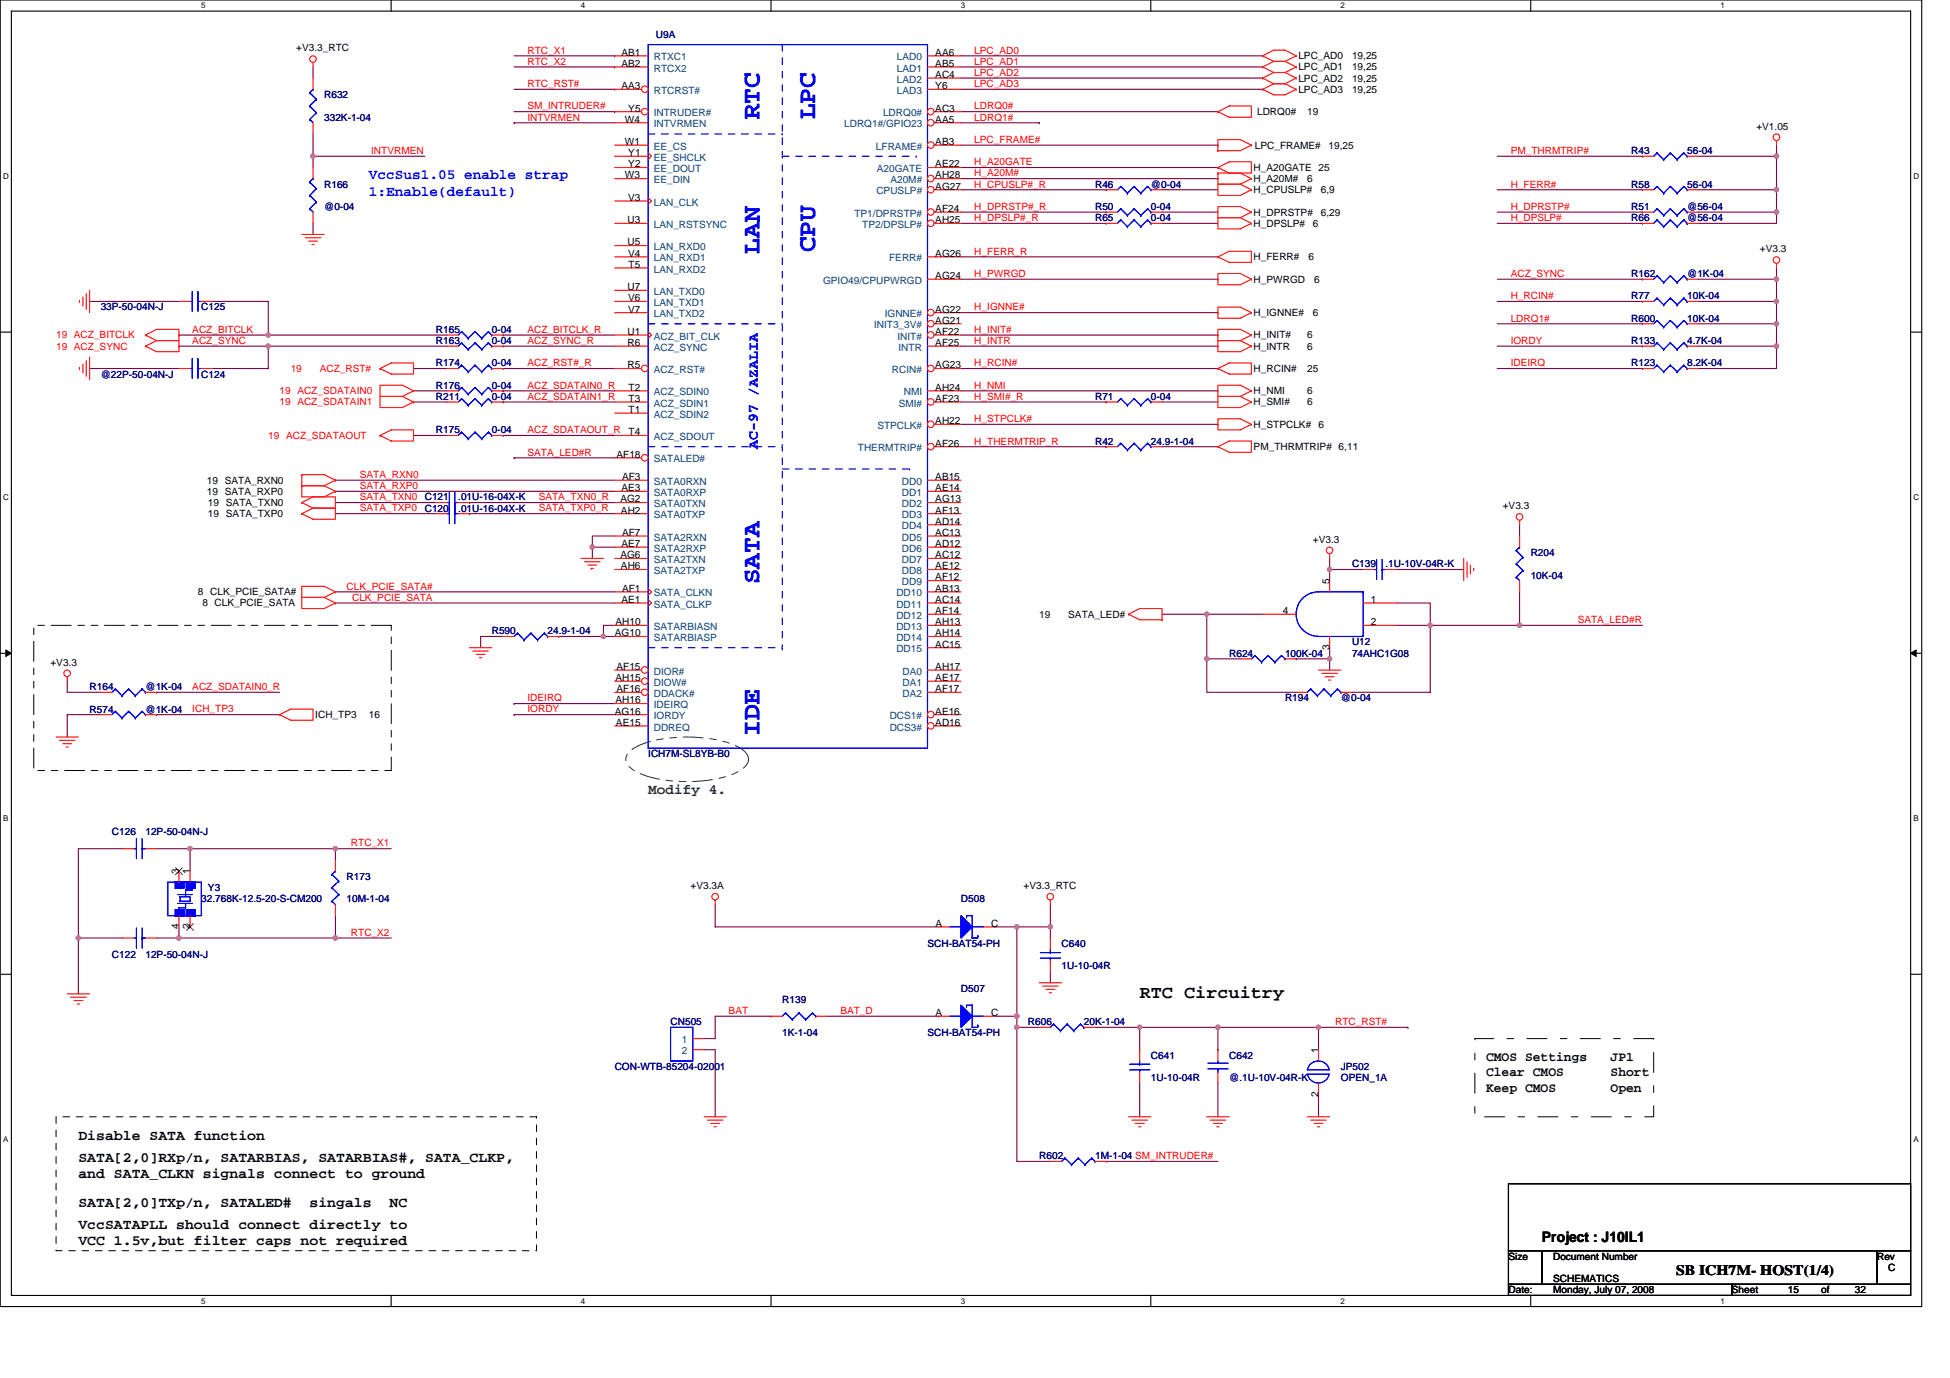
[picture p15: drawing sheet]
<svg xmlns="http://www.w3.org/2000/svg" width="297mm" height="210mm" viewBox="0 0 297 210" stroke-linecap="round" stroke-linejoin="round" font-family="sans-serif">
<defs><g id="words">
<g font-size="3.9" fill="#00f">
<text x="115.7" y="18.2" transform="rotate(-90 115.7 18.2)">RTC</text>
<text x="124.2" y="18.2" transform="rotate(-90 124.2 18.2)">LPC</text>
<text x="115.7" y="38.6" transform="rotate(-90 115.7 38.6)">LAN</text>
<text x="124.2" y="38.5" transform="rotate(-90 124.2 38.5)">CPU</text>
<text x="115.7" y="89" transform="rotate(-90 115.7 89)">SATA</text>
<text x="115.7" y="112.1" transform="rotate(-90 115.7 112.1)">IDE</text>
</g>
<text font-size="2.7" x="173.6" y="152">RTC Circuitry</text>
<g font-size="2.2" fill="#00f">
<text x="56.2" y="27.3">VccSus1.05 enable strap</text>
<text x="56.2" y="29.8">1:Enable(default)</text>
<text x="115.4" y="68.4" transform="rotate(-90 115.4 68.4)">AC-97 /AZALIA</text>
</g>
<text font-size="2.2" fill="#008000" x="98.7" y="120.9">Modify 4.</text>
<g font-size="2.2">
<text x="11.9" y="173.7">Disable SATA function</text>
<text x="11.9" y="177.1">SATA[2,0]RXp/n, SATARBIAS, SATARBIAS#, SATA_CLKP,</text>
<text x="11.9" y="179.6">and SATA_CLKN signals connect to ground</text>
<text x="11.9" y="183.9">SATA[2,0]TXp/n, SATALED#</text>
<text x="47.1" y="183.9">singals</text>
<text x="59.3" y="183.9">NC</text>
<text x="11.9" y="187.3">VccSATAPLL should connect directly to</text>
<text x="11.9" y="189.8">VCC 1.5v,but filter caps not required</text>
<text x="234.9" y="189.2">Project : J10IL1</text>
<text x="255.3" y="194.3">SB ICH7M- HOST(1/4)</text>
</g>
<g font-size="2">
<text x="226.4" y="161.7">CMOS Settings</text>
<text x="245.3" y="161.7">JP1</text>
<text x="226.4" y="164">Clear CMOS</text>
<text x="226.4" y="166.3">Keep CMOS</text>
<text x="245.3" y="164">Short</text>
<text x="245.3" y="166.3">Open</text>
</g>
<g font-size="1.5" fill="#000080">
<text x="99.9" y="5.8">U9A</text>
<text x="49.4" y="15">R632</text>
<text x="49.4" y="18.4">332K-1-04</text>
<text x="248.5" y="23.5">R43</text>
<text x="257" y="23.5">56-04</text>
<text x="49.4" y="28.6">R166</text>
<text x="166.8" y="28.6">R46</text>
<text x="175.3" y="28.6">@0-04</text>
<text x="248.5" y="28.6">R58</text>
<text x="257" y="28.6">56-04</text>
<text x="49.4" y="32">@0-04</text>
<text x="166.8" y="33.7">R65</text>
<text x="166.8" y="32">R50</text>
<text x="175.3" y="33.7">0-04</text>
<text x="175.3" y="32">0-04</text>
<text x="248.5" y="33.7">R66</text>
<text x="248.5" y="32">R51</text>
<text x="257" y="33.7">@56-04</text>
<text x="257" y="32">@56-04</text>
<text x="15.3" y="47.3">33P-50-04N-J</text>
<text x="30.7" y="47.3">C125</text>
<text x="248.5" y="42.2">R162</text>
<text x="248.5" y="45.6">R77</text>
<text x="257" y="42.2">@1K-04</text>
<text x="257" y="45.6">10K-04</text>
<text x="66.4" y="52.4">R163</text>
<text x="66.4" y="50.7">R165</text>
<text x="74.9" y="52.4">0-04</text>
<text x="74.9" y="50.7">0-04</text>
<text x="248.5" y="49">R600</text>
<text x="248.5" y="52.4">R133</text>
<text x="257" y="49">10K-04</text>
<text x="257" y="52.4">4.7K-04</text>
<text x="15.3" y="57.5">@22P-50-04N-J</text>
<text x="30.7" y="57.5">C124</text>
<text x="66.4" y="59.2">R176</text>
<text x="66.4" y="55.8">R174</text>
<text x="74.9" y="59.2">0-04</text>
<text x="74.9" y="55.8">0-04</text>
<text x="248.5" y="55.8">R123</text>
<text x="257" y="55.8">8.2K-04</text>
<text x="66.4" y="60.9">R211</text>
<text x="74.9" y="60.9">0-04</text>
<text x="166.8" y="60.9">R71</text>
<text x="175.3" y="60.9">0-04</text>
<text x="66.4" y="66">R175</text>
<text x="74.9" y="66">0-04</text>
<text x="166.8" y="67.7">R42</text>
<text x="175.3" y="67.7">24.9-1-04</text>
<text x="64.7" y="76.2">C121</text>
<text x="64.7" y="78">C120</text>
<text x="69.8" y="76.2">.01U-16-04X-K</text>
<text x="69.8" y="78">.01U-16-04X-K</text>
<text x="205.9" y="86.5">C139</text>
<text x="211" y="86.5">.1U-10V-04R-K</text>
<text x="233.2" y="84.8">R204</text>
<text x="233.2" y="88.2">10K-04</text>
<text x="74.9" y="96.7">R590</text>
<text x="83.4" y="96.7">24.9-1-04</text>
<text x="187.2" y="100.1">R624</text>
<text x="195.7" y="100.1">100K-04</text>
<text x="205.9" y="98.4">U12</text>
<text x="205.9" y="100.1">74AHC1G08</text>
<text x="13.6" y="105.2">R164</text>
<text x="22.2" y="105.2">@1K-04</text>
<text x="195.7" y="106.9">R194</text>
<text x="204.3" y="106.9">@0-04</text>
<text x="13.6" y="108.6">R574</text>
<text x="22.2" y="108.6">@1K-04</text>
<text x="98.7" y="115.4">ICH7M-SL8YB-B0</text>
<text x="17.1" y="127.3">C126</text>
<text x="22.2" y="127.3">12P-50-04N-J</text>
<text x="30.7" y="137.5">32.768K-12.5-20-S-CM200</text>
<text x="31.7" y="135.8">Y3</text>
<text x="52.8" y="134.1">R173</text>
<text x="52.8" y="137.5">10M-1-04</text>
<text x="146.4" y="137.5">D508</text>
<text x="17.1" y="146">C122</text>
<text x="22.2" y="146">12P-50-04N-J</text>
<text x="141.3" y="144.3">SCH-BAT54-PH</text>
<text x="161.7" y="144.3">C640</text>
<text x="161.7" y="147.7">1U-10-04R</text>
<text x="119.2" y="152.8">R139</text>
<text x="146.4" y="151.1">D507</text>
<text x="102.1" y="156.2">CN505</text>
<text x="119.2" y="157.9">1K-1-04</text>
<text x="141.3" y="157.9">SCH-BAT54-PH</text>
<text x="156.6" y="156.2">R606</text>
<text x="165.1" y="156.2">20K-1-04</text>
<text x="175.3" y="161.3">C641</text>
<text x="187.2" y="161.3">C642</text>
<text x="93.6" y="163">CON-WTB-85204-02001</text>
<text x="175.3" y="164.7">1U-10-04R</text>
<text x="187.2" y="164.7">@.1U-10V-04R-K</text>
<text x="204.3" y="163">JP502</text>
<text x="204.3" y="164.7">OPEN_1A</text>
<text x="158.3" y="176.7">R602</text>
<text x="166.8" y="176.7">1M-1-04 SM_INTRUDER#</text>
</g>
<g font-size="1.5">
<text x="45.1" y="7.8">+V3.3_RTC</text>
<text x="94.7" y="8.5">AB1</text>
<text x="94.7" y="10.2">AB2</text>
<text x="142.5" y="8.5">AA6</text>
<text x="142.5" y="10.2">AB5</text>
<text x="142.5" y="11.9">AC4</text>
<text x="197.8" y="10.7">LPC_AD1</text>
<text x="197.8" y="9">LPC_AD0</text>
<text x="205.9" y="10.7">19,25</text>
<text x="205.9" y="9">19,25</text>
<text x="94.7" y="13.6">AA3</text>
<text x="95.7" y="17">Y5</text>
<text x="142.5" y="13.6">Y6</text>
<text x="142.5" y="17">AC3</text>
<text x="191.5" y="17.5">LDRQ0#</text>
<text x="197.8" y="14.1">LPC_AD3</text>
<text x="197.8" y="12.4">LPC_AD2</text>
<text x="199.1" y="17.5">19</text>
<text x="205.9" y="14.1">19,25</text>
<text x="205.9" y="12.4">19,25</text>
<text x="95.2" y="18.7">W4</text>
<text x="95.2" y="22.1">W1</text>
<text x="95.7" y="23.8">Y1</text>
<text x="142.5" y="22.1">AB3</text>
<text x="142.5" y="18.7">AA5</text>
<text x="191.2" y="22.6">LPC_FRAME#</text>
<text x="202.4" y="22.6">19,25</text>
<text x="267.5" y="19.7">+V1.05</text>
<text x="95.2" y="27.2">W3</text>
<text x="95.7" y="25.5">Y2</text>
<text x="142.5" y="25.5">AE22</text>
<text x="142.5" y="28.9">AG27</text>
<text x="142.5" y="27.2">AH28</text>
<text x="191" y="27.7">H_A20M#</text>
<text x="191" y="29.4">H_CPUSLP#</text>
<text x="191" y="26">H_A20GATE 25</text>
<text x="199.1" y="27.7">6</text>
<text x="201.2" y="29.4">6,9</text>
<text x="95.6" y="34">U3</text>
<text x="95.7" y="30.6">V3</text>
<text x="142.5" y="34">AH25</text>
<text x="142.5" y="32.3">AF24</text>
<text x="191" y="34.5">H_DPSLP#</text>
<text x="191" y="32.9">H_DPRSTP#</text>
<text x="200" y="34.5">6</text>
<text x="201.2" y="32.9">6,29</text>
<text x="95.6" y="37.4">U5</text>
<text x="95.7" y="39.1">V4</text>
<text x="95.8" y="40.8">T5</text>
<text x="142.5" y="39.1">AG26</text>
<text x="191" y="39.7">H_FERR#</text>
<text x="199.3" y="39.7">6</text>
<text x="268.1" y="38.5">+V3.3</text>
<text x="95.6" y="44.2">U7</text>
<text x="95.7" y="45.9">V6</text>
<text x="95.7" y="47.6">V7</text>
<text x="142.5" y="47.6">AG22</text>
<text x="142.5" y="42.5">AG24</text>
<text x="191" y="43.1">H_PWRGD</text>
<text x="200.2" y="43.1">6</text>
<text x="95.6" y="51">U1</text>
<text x="95.6" y="52.7">R6</text>
<text x="142.5" y="49.3">AG21</text>
<text x="142.5" y="51">AF22</text>
<text x="142.5" y="52.7">AF25</text>
<text x="191" y="53.3">H_INTR</text>
<text x="191" y="51.6">H_INIT#</text>
<text x="191" y="48.2">H_IGNNE#</text>
<text x="199.1" y="53.3">6</text>
<text x="199.1" y="51.6">6</text>
<text x="200" y="48.2">6</text>
<text x="95.6" y="56.1">R5</text>
<text x="95.8" y="59.5">T2</text>
<text x="142.5" y="56.1">AG23</text>
<text x="142.5" y="59.5">AH24</text>
<text x="191" y="56.7">H_RCIN#</text>
<text x="199.1" y="56.7">25</text>
<text x="95.8" y="61.2">T3</text>
<text x="95.8" y="62.9">T1</text>
<text x="142.5" y="61.2">AF23</text>
<text x="142.5" y="64.6">AH22</text>
<text x="191" y="60.1">H_NMI</text>
<text x="191" y="65.2">H_STPCLK#</text>
<text x="191" y="61.8">H_SMI#</text>
<text x="199.1" y="60.1">6</text>
<text x="199.1" y="61.8">6</text>
<text x="200.8" y="65.2">6</text>
<text x="93.9" y="69.7">AF18</text>
<text x="95.8" y="66.3">T4</text>
<text x="142.5" y="68.1">AF26</text>
<text x="191" y="68.6">PM_THRMTRIP# 6,11</text>
<text x="31.5" y="73.7">19 SATA_RXN0</text>
<text x="31.5" y="75.4">19 SATA_RXP0</text>
<text x="31.7" y="77.1">19 SATA_TXN0</text>
<text x="94.5" y="76.6">AG2</text>
<text x="94.7" y="74.8">AE3</text>
<text x="94.8" y="73.2">AF3</text>
<text x="142.5" y="73.2">AB15</text>
<text x="142.5" y="74.8">AE14</text>
<text x="142.5" y="76.6">AG13</text>
<text x="228.9" y="77.6">+V3.3</text>
<text x="31.7" y="78.8">19 SATA_TXP0</text>
<text x="94.6" y="78.3">AH2</text>
<text x="94.7" y="83.4">AE7</text>
<text x="94.8" y="81.7">AF7</text>
<text x="142.5" y="78.3">AF13</text>
<text x="142.5" y="79.9">AD14</text>
<text x="142.5" y="81.7">AC13</text>
<text x="142.5" y="83.4">AD12</text>
<text x="200" y="82.7">+V3.3</text>
<text x="94.5" y="85.1">AG6</text>
<text x="94.6" y="86.8">AH6</text>
<text x="142.5" y="85.1">AC12</text>
<text x="142.5" y="86.8">AE12</text>
<text x="142.5" y="88.5">AF12</text>
<text x="202.5" y="89" transform="rotate(-90 202.5 89)">5</text>
<text x="30.2" y="90.7">8 CLK_PCIE_SATA#</text>
<text x="30.8" y="92.4">8 CLK_PCIE_SATA</text>
<text x="93.7" y="95.3">AH10</text>
<text x="94.7" y="91.9">AE1</text>
<text x="94.8" y="90.2">AF1</text>
<text x="142.5" y="90.2">AB13</text>
<text x="142.5" y="91.9">AC14</text>
<text x="142.5" y="93.6">AF14</text>
<text x="142.5" y="95.3">AH13</text>
<text x="158.3" y="94.1">19</text>
<text x="162.7" y="94.1">SATA_LED#</text>
<text x="195.4" y="93.6">4</text>
<text x="208.8" y="95.3">2</text>
<text x="208.8" y="91.9">1</text>
<text x="7.7" y="101.4">+V3.3</text>
<text x="93.7" y="97">AG10</text>
<text x="142.5" y="97">AH14</text>
<text x="142.5" y="98.7">AC15</text>
<text x="202.5" y="99" transform="rotate(-90 202.5 99)">3</text>
<text x="93.7" y="103.8">AH15</text>
<text x="93.7" y="107.2">AH16</text>
<text x="93.9" y="102.1">AF15</text>
<text x="93.9" y="105.5">AF16</text>
<text x="142.5" y="102.1">AH17</text>
<text x="142.5" y="103.8">AE17</text>
<text x="142.5" y="105.5">AF17</text>
<text x="48" y="109.4">ICH_TP3</text>
<text x="56.2" y="109.4">16</text>
<text x="93.7" y="108.9">AG16</text>
<text x="93.8" y="110.6">AE15</text>
<text x="142.5" y="108.9">AE16</text>
<text x="142.5" y="110.6">AD16</text>
<text x="27.2" y="133.2" transform="rotate(-90 27.2 133.2)">3</text>
<text x="28.9" y="133.2" transform="rotate(-90 28.9 133.2)">1</text>
<text x="105.2" y="135.5">+V3.3A</text>
<text x="155.9" y="135.5">+V3.3_RTC</text>
<text x="27.2" y="141.6" transform="rotate(-90 27.2 141.6)">4</text>
<text x="28.9" y="141.6" transform="rotate(-90 28.9 141.6)">2</text>
<text x="142.5" y="141.2">A</text>
<text x="151" y="141.2">C</text>
<text x="142.5" y="154.8">A</text>
<text x="151" y="154.8">C</text>
<text x="200.8" y="160.5" transform="rotate(-90 200.8 160.5)">1</text>
<text x="200.8" y="167.1" transform="rotate(-90 200.8 167.1)">2</text>
<text x="229.8" y="192">Size</text>
<text x="236.6" y="192">Document Number</text>
<text x="285.9" y="192">Rev</text>
<text x="229.8" y="197.1">Date:</text>
<text x="236.6" y="195.4">SCHEMATICS</text>
<text x="236.6" y="197.1">Monday, July 07, 2008</text>
<text x="263.8" y="197.1">Sheet</text>
<text x="272.3" y="197.1">15</text>
<text x="277.4" y="197.1">of</text>
<text x="282.5" y="197.1">32</text>
<text x="287.6" y="193.7">C</text>
</g>
<g font-size="1.5" fill="#f00">
<text x="80.3" y="9.9">RTC_X2</text>
<text x="80.3" y="8.2">RTC_X1</text>
<text x="148.4" y="9.9">LPC_AD1</text>
<text x="148.4" y="8.2">LPC_AD0</text>
<text x="148.4" y="11.6">LPC_AD2</text>
<text x="80.3" y="16.7">SM_INTRUDER#</text>
<text x="80.3" y="13.3">RTC_RST#</text>
<text x="148.4" y="16.7">LDRQ0#</text>
<text x="148.4" y="13.3">LPC_AD3</text>
<text x="56.5" y="23.5">INTVRMEN</text>
<text x="80.3" y="18.4">INTVRMEN</text>
<text x="148.4" y="21.8">LPC_FRAME#</text>
<text x="148.4" y="18.4">LDRQ1#</text>
<text x="230.1" y="23.5">PM_THRMTRIP#</text>
<text x="148.4" y="26.9">H_A20M#</text>
<text x="148.4" y="28.6">H_CPUSLP#_R</text>
<text x="148.4" y="25.2">H_A20GATE</text>
<text x="230.1" y="28.6">H_FERR#</text>
<text x="148.4" y="33.7">H_DPSLP#_R</text>
<text x="148.4" y="32">H_DPRSTP#_R</text>
<text x="230.1" y="33.7">H_DPSLP#</text>
<text x="230.1" y="32">H_DPRSTP#</text>
<text x="148.4" y="38.8">H_FERR_R</text>
<text x="148.4" y="42.2">H_PWRGD</text>
<text x="148.4" y="47.3">H_IGNNE#</text>
<text x="230.1" y="42.2">ACZ_SYNC</text>
<text x="230.1" y="45.6">H_RCIN#</text>
<text x="8.5" y="53.3">19 ACZ_SYNC</text>
<text x="8.5" y="51.6">19 ACZ_BITCLK</text>
<text x="29.3" y="52.4">ACZ_SYNC</text>
<text x="29.3" y="50.7">ACZ_BITCLK</text>
<text x="80.3" y="52.4">ACZ_SYNC_R</text>
<text x="80.3" y="50.7">ACZ_BITCLK_R</text>
<text x="148.4" y="50.7">H_INIT#</text>
<text x="148.4" y="52.4">H_INTR</text>
<text x="230.1" y="49">LDRQ1#</text>
<text x="230.1" y="52.4">IORDY</text>
<text x="44.3" y="56.7">19</text>
<text x="48.7" y="56.7">ACZ_RST#</text>
<text x="80.3" y="55.8">ACZ_RST#_R</text>
<text x="80.3" y="59.2">ACZ_SDATAIN0_R</text>
<text x="148.4" y="59.2">H_NMI</text>
<text x="148.4" y="55.8">H_RCIN#</text>
<text x="230.1" y="55.8">IDEIRQ</text>
<text x="42.6" y="60.1">19 ACZ_SDATAIN0</text>
<text x="42.6" y="61.8">19 ACZ_SDATAIN1</text>
<text x="80.3" y="60.9">ACZ_SDATAIN1_R</text>
<text x="148.4" y="64.3">H_STPCLK#</text>
<text x="148.4" y="60.9">H_SMI#_R</text>
<text x="40.9" y="66.9">19 ACZ_SDATAOUT</text>
<text x="80.3" y="66">ACZ_SDATAOUT_R</text>
<text x="80.3" y="69.4">SATA_LED#R</text>
<text x="148.4" y="67.7">H_THERMTRIP_R</text>
<text x="54.8" y="77.9">SATA_TXP0</text>
<text x="54.8" y="72.8">SATA_RXN0</text>
<text x="54.8" y="74.5">SATA_RXP0</text>
<text x="54.8" y="76.2">SATA_TXN0</text>
<text x="82.1" y="77.9">SATA_TXP0_R</text>
<text x="82.1" y="76.2">SATA_TXN0_R</text>
<text x="52.8" y="89.9">CLK_PCIE_SATA#</text>
<text x="53.6" y="91.5">CLK_PCIE_SATA</text>
<text x="240.3" y="95">SATA_LED#R</text>
<text x="29.3" y="105.2">ACZ_SDATAIN0_R</text>
<text x="80.3" y="106.9">IDEIRQ</text>
<text x="29.3" y="108.6">ICH_TP3</text>
<text x="80.3" y="108.6">IORDY</text>
<text x="53.5" y="129">RTC_X1</text>
<text x="53.5" y="142.6">RTC_X2</text>
<text x="111" y="154.5">BAT</text>
<text x="128" y="154.5">BAT_D</text>
<text x="203.4" y="156.2">RTC_RST#</text>
</g>
<g font-size="1.5" fill="#004080">
<text x="99.6" y="9.2">RTXC1</text>
<text x="99.6" y="10.9">RTCX2</text>
<text x="136.6" y="9.2">LAD0</text>
<text x="136.6" y="10.9">LAD1</text>
<text x="99.6" y="14.3">RTCRST#</text>
<text x="99.6" y="17.7">INTRUDER#</text>
<text x="134.5" y="17.7">LDRQ0#</text>
<text x="136.6" y="12.6">LAD2</text>
<text x="136.6" y="14.3">LAD3</text>
<text x="99.6" y="19.4">INTVRMEN</text>
<text x="99.6" y="22.8">EE_CS</text>
<text x="128.6" y="19.4">LDRQ1#/GPIO23</text>
<text x="133.4" y="22.8">LFRAME#</text>
<text x="99.6" y="24.5">EE_SHCLK</text>
<text x="99.6" y="26.2">EE_DOUT</text>
<text x="99.6" y="27.9">EE_DIN</text>
<text x="133.5" y="29.6">CPUSLP#</text>
<text x="133.6" y="26.2">A20GATE</text>
<text x="135.6" y="27.9">A20M#</text>
<text x="99.6" y="31.3">LAN_CLK</text>
<text x="99.6" y="34.7">LAN_RSTSYNC</text>
<text x="130.2" y="33">TP1/DPRSTP#</text>
<text x="131.4" y="34.7">TP2/DPSLP#</text>
<text x="99.6" y="38.1">LAN_RXD0</text>
<text x="99.6" y="39.8">LAN_RXD1</text>
<text x="99.6" y="41.5">LAN_RXD2</text>
<text x="135.4" y="39.8">FERR#</text>
<text x="99.6" y="44.9">LAN_TXD0</text>
<text x="99.6" y="46.6">LAN_TXD1</text>
<text x="125.4" y="43.2">GPIO49/CPUPWRGD</text>
<text x="99.6" y="48.3">LAN_TXD2</text>
<text x="99.6" y="51.8">ACZ_BIT_CLK</text>
<text x="99.6" y="53.4">ACZ_SYNC</text>
<text x="133.1" y="50">INIT3_3V#</text>
<text x="134.8" y="48.3">IGNNE#</text>
<text x="136.7" y="51.8">INIT#</text>
<text x="136.9" y="53.4">INTR</text>
<text x="99.6" y="56.9">ACZ_RST#</text>
<text x="135.9" y="56.9">RCIN#</text>
<text x="99.6" y="60.3">ACZ_SDIN0</text>
<text x="99.6" y="62">ACZ_SDIN1</text>
<text x="99.6" y="63.6">ACZ_SDIN2</text>
<text x="133.6" y="65.4">STPCLK#</text>
<text x="136.9" y="62">SMI#</text>
<text x="137.7" y="60.3">NMI</text>
<text x="99.6" y="67.1">ACZ_SDOUT</text>
<text x="99.6" y="70.5">SATALED#</text>
<text x="130.7" y="68.8">THERMTRIP#</text>
<text x="99.6" y="73.9">SATA0RXN</text>
<text x="99.6" y="75.6">SATA0RXP</text>
<text x="99.6" y="77.3">SATA0TXN</text>
<text x="137.4" y="73.9">DD0</text>
<text x="137.4" y="75.6">DD1</text>
<text x="137.4" y="77.3">DD2</text>
<text x="99.6" y="79">SATA0TXP</text>
<text x="99.6" y="82.4">SATA2RXN</text>
<text x="137.4" y="79">DD3</text>
<text x="137.4" y="80.7">DD4</text>
<text x="137.4" y="82.4">DD5</text>
<text x="99.6" y="84.1">SATA2RXP</text>
<text x="99.6" y="85.8">SATA2TXN</text>
<text x="99.6" y="87.5">SATA2TXP</text>
<text x="137.4" y="84.1">DD6</text>
<text x="137.4" y="85.8">DD7</text>
<text x="137.4" y="87.5">DD8</text>
<text x="137.4" y="89.2">DD9</text>
<text x="99.6" y="90.9">SATA_CLKN</text>
<text x="99.6" y="92.6">SATA_CLKP</text>
<text x="99.6" y="96">SATARBIASN</text>
<text x="136.5" y="90.9">DD10</text>
<text x="136.5" y="92.6">DD11</text>
<text x="136.5" y="94.3">DD12</text>
<text x="136.5" y="96">DD13</text>
<text x="99.6" y="97.7">SATARBIASP</text>
<text x="136.5" y="97.7">DD14</text>
<text x="136.5" y="99.4">DD15</text>
<text x="99.6" y="102.8">DIOR#</text>
<text x="99.6" y="104.5">DIOW#</text>
<text x="99.6" y="106.2">DDACK#</text>
<text x="99.6" y="107.9">IDEIRQ</text>
<text x="137.5" y="102.8">DA0</text>
<text x="137.5" y="104.5">DA1</text>
<text x="137.5" y="106.2">DA2</text>
<text x="99.6" y="109.6">IORDY</text>
<text x="99.6" y="111.3">DDREQ</text>
<text x="135.5" y="109.6">DCS1#</text>
<text x="135.5" y="111.3">DCS3#</text>
<text x="103.8" y="159">1</text>
<text x="103.8" y="160.7">2</text>
</g>
<g font-size="1.2">
<text x="30.6" y="1.2">5</text>
<text x="88.5" y="1.2">4</text>
<text x="146.4" y="1.2">3</text>
<text x="204.2" y="1.2">2</text>
<text x="262.1" y="1.2">1</text>
<text x=".5" y="27.2">D</text>
<text x="291.5" y="27.2">D</text>
<text x=".5" y="76.1">C</text>
<text x="291.5" y="76.1">C</text>
<text x=".5" y="125.1">B</text>
<text x="291.5" y="125.1">B</text>
<text x=".5" y="174">A</text>
<text x="291.5" y="174">A</text>
<text x="30.6" y="198.6">5</text>
<text x="88.5" y="198.6">4</text>
<text x="146.4" y="198.6">3</text>
<text x="204.2" y="198.6">2</text>
<text x="262.1" y="198.6">1</text>
</g>
</g></defs>
<path d="M0 0h292.7v199.1h-292.7zM1.7 1.7h289.3v195.7h-289.3z" fill="none" stroke="#000" stroke-width=".17"/>
<g fill="#fff">
<path d="M30.6 .2h.7v1.3h-.7z"/>
<path d="M30.6 197.6h.7v1.3h-.7z"/>
</g>
<path d="M59.6 0v1.7M59.6 197.4v1.7" fill="none" stroke="#000" stroke-width=".17"/>
<g fill="#fff">
<path d="M88.5 .2h.7v1.3h-.7z"/>
<path d="M88.5 197.6h.7v1.3h-.7z"/>
</g>
<path d="M117.5 0v1.7M117.5 197.4v1.7" fill="none" stroke="#000" stroke-width=".17"/>
<g fill="#fff">
<path d="M146.4 .2h.6v1.3h-.6z"/>
<path d="M146.4 197.6h.6v1.3h-.6z"/>
</g>
<path d="M175.3 0v1.7M175.3 197.4v1.7" fill="none" stroke="#000" stroke-width=".17"/>
<g fill="#fff">
<path d="M204.2 .2h.7v1.3h-.7z"/>
<path d="M204.2 197.6h.7v1.3h-.7z"/>
</g>
<path d="M233.2 0v1.7M233.2 197.4v1.7" fill="none" stroke="#000" stroke-width=".17"/>
<g fill="#fff">
<path d="M262.1 .2h.6v1.3h-.6z"/>
<path d="M262.1 197.6h.6v1.3h-.6z"/>
<path d="M.5 26.1h.8v1.4h-.8z"/>
<path d="M291.5 26.1h.8v1.4h-.8z"/>
<path d="M.5 75.1h.8v1.3h-.8z"/>
<path d="M291.5 75.1h.8v1.3h-.8z"/>
</g>
<path d="M0 50.6h1.7M291 50.6h1.7" fill="none" stroke="#000" stroke-width=".17"/>
<g fill="#fff">
<path d="M.5 124h.7v1.3h-.7z"/>
<path d="M291.5 124h.7v1.3h-.7z"/>
</g>
<path d="M0 99.5h1.7M291 99.5h1.7" fill="none" stroke="#000" stroke-width=".17"/>
<path d="M.9 99l.8 .5-.8 .5zM291 99.5l.9-.5v1z" fill="#000" stroke="#000" stroke-width=".15"/>
<g fill="#fff">
<path d="M.5 172.9h.7v1.3h-.7z"/>
<path d="M291.5 172.9h.7v1.3h-.7z"/>
</g>
<path d="M0 148.5h1.7M291 148.5h1.7M229.8 180.4h61.2v10.2h-61.2zM229.8 190.6h5.1v5.1h-5.1zM229.8 195.7h34v1.7h-34zM234.9 190.6h51v5.1h-51zM263.8 195.7h27.2v1.7h-27.2zM285.9 190.6h5.1v5.1h-5.1z" fill="none" stroke="#000" stroke-width=".17"/>
<g fill="none" stroke="#800040" stroke-width=".17">
<path d="M47.7 10.2v1.7M78.3 18.7h.1M78.3 10.2h15.3M78.3 17h15.3M78.3 8.5h15.3M78.3 13.6h15.3M78.3 18.7h15.3M93.6 10.2h.1M93.6 8.5h.1M93.6 17h.1M93.6 13.6h.1M146.4 10.2h45.9"/>
<path d="M146.4 17h39.1M146.4 8.5h45.9M146.4 13.6h45.9M146.4 18.7h11.9M146.4 11.9h45.9M158.3 18.7h.1M185.5 17h.1M192.3 10.2h.1M192.3 8.5h.1M192.3 13.6h.1M192.3 11.9h.1M47.7 23.8h.1"/>
<path d="M47.7 23.8v1.7M47.7 34v1.7M47.7 20.4v3.4M47.7 23.8h17M146.4 27.2h39.1M146.4 28.9h22.1M146.4 39.1h39.1M146.4 34h22.1M146.4 22.1h39.1M146.4 25.5h39.1M146.4 32.3h22.1M168.5 28.9h.1"/>
<path d="M168.5 34h.1M168.5 32.3h.1M177 34h8.5M177 28.9h8.5M177 32.3h8.5M185.5 27.2h.1M185.5 39.1h.1M185.5 22.1h.1M185.5 25.5h.1M228.1 28.9h22.1M228.1 34h22.1M228.1 32.3h22.1"/>
<path d="M228.1 23.8h22.1M250.2 23.8h.1M250.2 34h.1M250.2 28.9h.1M250.2 32.3h.1M258.7 23.8h11.9M258.7 32.3h11.9v1.7h-11.9M258.7 28.9h11.9M270.6 32.3h.1M270.6 28.9h.1M270.6 22.1v1.7M270.6 23.8v8.5"/>
<path d="M13.6 45.9h13.7M13.6 56.2h13.7M27.3 52.7h13.6v3.5h-8.5M27.3 52.7h.1M27.3 51.1h.1M27.3 51.1h40.8M32.4 45.9h8.5v5.2M40.9 51.1h.1M40.9 52.7h.1M40.9 52.7h27.2M63 56.2h5.1M63 59.6h5.1"/>
<path d="M76.6 56.2h.1M76.6 52.7h.1M76.6 59.6h.1M76.6 51.1h.1M76.6 59.6h17M76.6 51.1h17M76.6 52.7h17M76.6 56.2h17M146.4 42.5h39.1M146.4 59.6h39.1M146.4 51.1h39.1M146.4 52.7h39.1"/>
<path d="M146.4 56.2h39.1M146.4 47.6h39.1M185.5 42.5h.1M185.5 59.6h.1M185.5 51.1h.1M185.5 52.7h.1M185.5 56.2h.1M185.5 47.6h.1M228.1 42.5h22.1M228.1 52.7h22.1M228.1 56.2h22.1M228.1 45.9h22.1"/>
<path d="M228.1 49.3h22.1M250.2 42.5h.1M250.2 45.9h.1M250.2 49.3h.1M250.2 52.7h.1M250.2 56.2h.1M258.7 42.5h11.9M258.7 45.9h11.9M258.7 52.7h11.9M270.6 40.8v1.7M270.6 42.5h.1M270.6 45.9v3.4h-11.9"/>
<path d="M270.6 45.9h.1M270.6 52.7v3.5h-11.9M270.6 52.7h.1M270.6 42.5v3.4M270.6 49.3v3.4M51.1 78.3h.1M51.1 73.2h.1M51.1 74.9h.1M51.1 76.6h.1M51.1 78.3h15.3M51.1 73.2h42.5M51.1 74.9h42.5"/>
<path d="M51.1 76.6h15.3M63 66.4h5.1M63 61.3h.1M63 61.3h5.1M71.5 78.3h.1M71.5 76.6h.1M71.5 78.3h22.1M71.5 76.6h22.1M76.6 66.4h.1M76.6 61.3h.1M76.6 61.3h17M76.6 66.4h17"/>
<path d="M78.3 69.8h.1M78.3 69.8h15.3M146.4 64.7h39.1M146.4 68.1h22.1M146.4 61.3h22.1M168.5 68.1h.1M168.5 61.3h.1M177 61.3h8.5M177 68.1h8.5M185.5 64.7h.1M231.5 80v1.7M51.1 90.2h.1"/>
<path d="M51.1 91.9h.1M51.1 90.2h42.5M51.1 91.9h42.5M76.6 97h-3.4v1.7M85.1 97h.1M85.1 97h6.8M90.2 83.4h.1M90.2 83.4v1.7M90.2 83.4h3.4M91.9 97h1.7M93.6 95.3h-1.7v1.7M93.6 81.7h-3.4v1.7"/>
<path d="M177 93.6h6.8M183.8 93.6h.1M183.8 93.6v6.8M183.8 93.6h8.5M202.5 86.8v1.7M202.5 86.8h.1M202.5 85.1v1.7M202.5 98.7v1.7M202.5 86.8h5.1M212.8 86.8h10.2M212.8 95.3h5.1M212.8 91.9h5.1v3.4"/>
<path d="M217.9 95.3h.1M217.9 95.3v10.2h-12M217.9 95.3h32.3M231.5 95.3h.1M231.5 90.2v5.1M10.2 103.8v1.7h5.1M15.3 108.9h-5.1v3.4M23.9 105.5h.1M23.9 108.9h.1M23.9 105.5h18.7M23.9 108.9h18.7M78.3 107.2h.1"/>
<path d="M78.3 108.9h.1M78.3 108.9h15.3M78.3 107.2h15.3M183.8 100.4h.1M183.8 100.4v5.1h13.6M183.8 100.4h5.1M197.4 100.4h.1M197.4 100.4h5.1M202.5 100.4v1.7M18.8 129.3h-6.9v13.6M23.9 129.3h5.1M29 129.3v3.4"/>
<path d="M29 129.3h30.6M51.1 129.3v1.7M51.1 129.3h.1M51.1 139.5v3.4M108.9 137.8v3.4h34.1M160 137.8v3.4M11.9 142.9h.1M18.8 142.9h-6.9v8.5M27.3 142.9h.1M27.3 141.2v1.7h-3.4M27.3 142.9h32.3M51.1 142.9h.1"/>
<path d="M107.2 160h1.7v10.2M117.5 154.9h.1M117.5 154.9h-8.6v3.4h-1.7M126 154.9h17M143 154.9h.1M151.5 154.9h3.4M151.5 141.2h8.5M154.9 141.2h.1M154.9 156.5h3.4M154.9 154.9h.1M154.9 156.5v20.5h5.1M154.9 156.5h.1"/>
<path d="M154.9 141.2v15.3M160 141.2v1.7M160 141.2h.1M160 148v1.8M166.8 156.5h6.8M173.6 156.5h11.9M173.6 160h.1M173.6 156.5v3.5M185.5 160h.1M185.5 156.5v3.5M185.5 156.5h29M200.8 156.5v3.5"/>
<path d="M200.8 156.5h.1M214.5 156.5h.1M168.5 177h.1M168.5 177h17M173.6 165.1v5.1M185.5 165.1v5.1M200.8 166.8v3.4"/>
</g>
<g fill="#f0f" stroke="#f0f" stroke-width=".17">
<circle cx="11.9" cy="142.9" r=".33"/>
<circle cx="270.6" cy="32.3" r=".33"/>
<circle cx="270.6" cy="23.8" r=".33"/>
<circle cx="270.6" cy="28.9" r=".33"/>
<circle cx="154.9" cy="141.2" r=".33"/>
<circle cx="154.9" cy="154.8" r=".33"/>
<circle cx="160" cy="141.2" r=".33"/>
<circle cx="154.9" cy="156.5" r=".33"/>
<circle cx="185.5" cy="156.5" r=".33"/>
<circle cx="173.6" cy="156.5" r=".33"/>
<circle cx="200.8" cy="156.5" r=".33"/>
<circle cx="40.9" cy="51" r=".33"/>
<circle cx="40.9" cy="52.7" r=".33"/>
<circle cx="28.9" cy="129.3" r=".33"/>
<circle cx="51.1" cy="129.3" r=".33"/>
<circle cx="270.6" cy="42.5" r=".33"/>
<circle cx="51.1" cy="142.9" r=".33"/>
<circle cx="27.2" cy="142.9" r=".33"/>
<circle cx="91.9" cy="97" r=".33"/>
<circle cx="183.8" cy="93.6" r=".33"/>
<circle cx="202.5" cy="86.8" r=".33"/>
<circle cx="231.5" cy="95.3" r=".33"/>
<circle cx="217.9" cy="95.3" r=".33"/>
<circle cx="202.5" cy="100.4" r=".33"/>
<circle cx="183.8" cy="100.4" r=".33"/>
<circle cx="47.7" cy="23.8" r=".33"/>
<circle cx="270.6" cy="45.9" r=".33"/>
<circle cx="270.6" cy="49.3" r=".33"/>
<circle cx="270.6" cy="52.7" r=".33"/>
<circle cx="90.2" cy="83.4" r=".33"/>
</g>
<g fill="none" stroke="#f00" stroke-width=".17">
<path d="M47.7 9.5v.7M47.7 11.9v1.7M47.7 18.7v1.7M185.5 17l1.7-.8h3.4v1.7h-3.4zM185.5 17h.1M192.3 10.2h.1M192.3 8.5l1.7-.9h1.7l1.7 .9M192.3 8.5h.1M192.3 13.6l1.7 .9h1.7l1.7-.9M192.3 13.6h.1M192.3 11.9h.1M192.3 10.2l1.7 .8"/>
<path d="M192.3 8.5l1.7 .9M192.3 11.9l1.7 .9M194 9.4h1.7M194 11h1.7M194 12.8h1.7M194 9.4l-1.7 .8M194 12.8l-1.7 .8M194 11l-1.7 .9M195.7 9.4l1.7 .8M195.7 12.8l1.7 .8M195.7 11l1.7 .9M197.4 10.2h.1"/>
<path d="M197.4 8.5h.1M197.4 13.6h.1M197.4 11.9h.1M197.4 10.2l-1.7 .8M197.4 8.5l-1.7 .9M197.4 11.9l-1.7 .9M46 35.7h3.4M46.5 36.2h2.4M47 36.7h1.4M47.5 37.3h.4M47.7 25.5v1.7M47.7 32.3v1.7"/>
<path d="M168.5 34h1.7M168.5 28.9h1.7M175.3 34h1.7M175.3 28.9h1.7M185.5 39.1l1.7-.8h3.4v1.7h-3.4zM185.5 39.1h.1M185.5 26.4h3.4l1.7 .8M185.5 26.4v1.7h3.4M185.5 26.4h.1M185.5 25.5l1.7-.8h3.4v1.7h-3.4zM185.5 25.5h.1M185.5 23h.1"/>
<path d="M188.9 33.2h-3.4v1.7h3.4l1.7-.9M188.9 28.1h-3.4v1.7h3.4l1.7-.9M188.9 33.2l1.7 .8M188.9 28.1l1.7 .8M190.6 34h.1M190.6 27.2h.1M190.6 32.3l-1.7-.8h-3.4v1.7h3.4M190.6 32.3h.1M190.6 28.9h.1M190.6 22.1l-1.7 .9h-3.4M190.6 22.1h.1M190.6 22.1l-1.7-.8h-3.4v1.7"/>
<path d="M190.6 27.2l-1.7 .9M190.6 32.3l-1.7 .9M250.2 23.8h1.7M250.2 34h1.7M257 23.8h1.7M257 34h1.7M270.6 21.4v.7M12.1 56v.3M12.1 45.8v.3M12.6 55.5v1.3M12.6 45.3v1.3M13.1 55v2.3"/>
<path d="M13.1 44.7v2.4M13.6 54.4v3.4M13.6 44.2v3.4M22.2 52.7h.1M22.2 51.1l1.7-.9h3.4v1.7h-3.4M22.2 51.1h.1M22.2 51.1l1.7 .8M23.9 51.9h3.4v1.7h-3.4l-1.7-.9M23.9 51.9l-1.7 .8M27.3 45.9h1.7M30.7 45.9h1.7M57.9 56.2l1.7-.9h3.4v1.7h-3.4z"/>
<path d="M57.9 56.2h.1M63 59.6l-1.7-.9h-3.4v1.7h3.4M63 59.6h.1M63 59.6l-1.7 .8M68.1 52.7h1.7M68.1 51.1h1.7M74.9 52.7h1.7M74.9 51.1h1.7M185.5 41.7h3.4l1.7 .8-1.7 .9h-3.4zM185.5 46.8h3.4l1.7 .8-1.7 .9h-3.4zM185.5 56.2l1.7-.9h3.4v1.7h-3.4zM185.5 56.2h.1"/>
<path d="M188.9 51.9h-3.4v1.7h3.4l1.7-.9M188.9 51.9l1.7 .8M190.6 59.6l-1.7-.9h-3.4v1.7h3.4M190.6 59.6h.1M190.6 42.5h.1M190.6 52.7h.1M190.6 51.1l-1.7-.9h-3.4v1.7h3.4M190.6 51.1h.1M190.6 47.6h.1M190.6 59.6l-1.7 .8M190.6 51.1l-1.7 .8M250.2 52.7h1.7"/>
<path d="M250.2 49.3h1.7M257 52.7h1.7M257 49.3h1.7M270.6 40.2v.6M46 78.3h.1M46 72.3h3.4l1.7 .9M46 72.3v1.7h3.4M46 72.3h.1M46 74h3.4M46 74v1.7h3.4l1.7-.8M46 74h.1M46 76.6l1.7-.9h3.4v1.7h-3.4"/>
<path d="M46 76.6h.1M46 76.6l1.7 .8M47.7 77.4h3.4v1.7h-3.4l-1.7-.8M47.7 77.4l-1.7 .9M49.4 74l1.7 .9M51.1 73.2h.1M51.1 74.9h.1M51.1 73.2l-1.7 .8M57.9 66.4l1.7-.9h3.4v1.7h-3.4zM57.9 66.4h.1M61.3 60.4h-3.4v1.7h3.4l1.7-.8M61.3 60.4l1.7 .9"/>
<path d="M63 61.3h.1M66.4 76.6h1.7M66.4 78.3h1.7M68.1 66.4h1.7M68.1 61.3h1.7M69.8 76.6h1.7M69.8 78.3h1.7M74.9 66.4h1.7M74.9 61.3h1.7M168.5 68.1h1.7M175.3 68.1h1.7M185.5 68.1l1.7-.9h3.4v1.7h-3.4z"/>
<path d="M185.5 68.1h.1M185.5 63.8h3.4l1.7 .9-1.7 .8h-3.4zM188.9 60.4h-3.4v1.7h3.4l1.7-.8M188.9 60.4l1.7 .9M190.6 64.7h.1M190.6 61.3h.1M231.5 79.3v.7M49.4 91h-3.4v1.7h3.4l1.7-.8M49.4 91l1.7 .9M51.1 90.2l-1.7-.9h-3.4v1.7h3.4M51.1 90.2h.1M51.1 91.9h.1"/>
<path d="M51.1 90.2l-1.7 .8M71.5 98.7h3.4M72 99.2h2.4M72.5 99.7h1.4M88.5 85.1h3.4M89 85.6h2.4M89.6 86.1h1.3M90.1 86.6h.1M90.1 86.6h.3M171.9 93.6l1.7 .8h3.4M171.9 93.6h.1M171.9 93.6l1.7-.9h3.4v1.7"/>
<path d="M177 94.4h.1M192.3 93.6h5.1M202.5 84.4v.7M202.5 88.5v1.7M202.5 97v1.7M207.6 95.3h5.2M207.6 91.9h5.2M223 85.1v3.4M223.5 85.6v2.4M224 86.1v1.4M224.5 86.6v.4M231.5 81.7v1.7"/>
<path d="M231.5 88.5v1.7M8.5 112.3h3.4M9.1 112.8h2.3M9.6 113.3h1.3M10.1 113.8h.3M10.2 103.1v.7M42.6 108.9l1.7-.8h3.4v1.6h-3.4zM42.6 108.9h.1M73 100.2h.4M188.9 100.4h1.7M195.7 100.4h1.7M200.8 102.1h3.5"/>
<path d="M201.4 102.6h2.3M201.9 103.1h1.3M202.4 103.6h.3M18.8 129.3h1.6M22.2 129.3h1.7M51.1 131v1.7M51.1 137.8v1.7M108.9 137.2v.6M160 137.2v.6M10.2 151.4h3.4M10.7 152h2.4M11.3 152.5h1.3"/>
<path d="M11.8 153h.3M18.8 142.9h1.6M22.2 142.9h1.7M105.5 158.3h1.7M105.5 160h1.7M117.5 154.9h1.7M124.3 154.9h1.7M143 154.9h1.7M143 141.2h1.7M149.8 154.9h1.7M149.8 141.2h1.7M158.3 149.8h3.4"/>
<path d="M158.8 150.3h2.4M159.3 150.8h1.4M159.8 151.3h.4M173.6 160v1.7M200.8 160v1.7M107.2 170.2h3.5M107.8 170.7h2.3M108.3 171.2h1.3M108.8 171.7h.3M160 177h1.7M166.8 177h1.7M171.9 170.2h3.4"/>
<path d="M172.4 170.7h2.4M172.9 171.2h1.4M173.4 171.7h.4M173.6 163.4v1.7M183.8 170.2h3.4M184.3 170.7h2.4M184.8 171.2h1.4M185.4 171.7h.3M199.1 170.2h3.4M199.7 170.7h2.3M200.2 171.2h1.3M200.7 171.7h.3"/>
<path d="M200.8 165.1v1.7"/>
<circle cx="47.7" cy="9" r=".5"/>
<circle cx="270.6" cy="20.9" r=".51"/>
<circle cx="270.6" cy="39.6" r=".5"/>
<circle cx="231.5" cy="78.8" r=".5"/>
<circle cx="202.5" cy="83.9" r=".5"/>
<circle cx="10.2" cy="102.6" r=".5"/>
<circle cx="108.9" cy="136.6" r=".5"/>
<circle cx="160" cy="136.6" r=".5"/>
</g>
<path d="M224.7 158.3h27.2v11.9h-27.2z" fill="none" stroke="#000" stroke-width=".15" stroke-dasharray="3 2 1 2"/>
<path d="M8.5 170.2h73.2v20.4h-73.2z" fill="none" stroke="#000" stroke-width=".15" stroke-dasharray="1 1 1 1 1 1 1 1"/>
<path d="M5.1 95.3h54.5v22.1h-54.5z" fill="none" stroke="#000" stroke-width=".15" stroke-dasharray="3 1 1 1 1 1"/>
<path d="M95.7 114.7a8.7 8.7 0 0 1 5-2.1 22.6 22.6 0 0 1 11 .9 3.8 3.8 0 0 1 2.2 1.7 1.64 1.64 0 0 1-.7 1.9 15.3 15.3 0 0 1-8.5 2 17.7 17.7 0 0 1-7.9-1.5 2.11 2.11 0 0 1-1.4-2.4z" fill="none" stroke="#008000" stroke-width=".15" stroke-dasharray="3 1 1 1 1 1"/>
<g fill="none" stroke="#00f" stroke-width=".17">
<path d="M47.2 18.2h.1M47.2 16.2h.1M47.2 14.1h.1M47.2 18.2l.5 .5M47.2 16.2l1 1M47.2 14.1l1 1M47.7 13.6h.1M47.7 13.6l-.5 .5M48.2 17.2h.1M48.2 15.1h.1M48.2 17.2l-1 1M48.2 15.1l-1 1.1"/>
<path d="M47.2 31.8h.1M47.2 29.8h.1M47.2 27.7h.1M47.2 31.8l.5 .5M47.2 29.8l1 1M47.2 27.7l1 1M47.7 27.2h.1M47.7 27.2l-.5 .5M48.2 30.8h.1M48.2 28.7h.1M48.2 30.8l-1 1M48.2 28.7l-1 1.1"/>
<path d="M170.7 33.5h.1M170.7 28.4h.1M170.7 33.5l-.5 .5M170.7 33.5l1 1M170.7 28.4l-.5 .5M170.7 28.4l1 1M171.7 34.5h.1M171.7 29.4h.1M172.8 33.5h.1M172.8 28.4h.1M172.8 33.5l-1.1 1M172.8 33.5l1 1"/>
<path d="M172.8 28.4l-1.1 1M172.8 28.4l1 1M173.8 34.5h.1M173.8 29.4h.1M174.8 33.5h.1M174.8 28.4h.1M174.8 33.5l-1 1M174.8 33.5l.5 .5M174.8 28.4l-1 1M174.8 28.4l.5 .5M175.3 34h.1M175.3 28.9h.1"/>
<path d="M252.4 23.3h.1M252.4 33.5h.1M252.4 23.3l-.5 .5M252.4 23.3l1 1M252.4 33.5l-.5 .5M252.4 33.5l1 1M253.4 24.3h.1M253.4 34.5h.1M254.4 23.3h.1M254.4 33.5h.1M254.4 23.3l-1 1M254.4 23.3l1.1 1"/>
<path d="M254.4 33.5l-1 1M254.4 33.5l1.1 1M255.5 24.3h.1M255.5 34.5h.1M256.5 23.3h.1M256.5 33.5h.1M256.5 23.3l-1 1M256.5 23.3l.5 .5M256.5 33.5l-1 1M256.5 33.5l.5 .5M257 23.8h.1M257 34h.1"/>
<path d="M29 45.9h.3M29.3 44.4v3.1M30.2 44.4v3.1M30.2 45.9h.1M30.2 45.9h.5M70.3 52.2h.1M70.3 50.5h.1M70.3 52.2l-.5 .5M70.3 52.2l1 1.1M70.3 50.5l-.5 .6M70.3 50.5l1 1.1M71.3 53.3h.1"/>
<path d="M71.3 51.6h.1M72.4 52.2h.1M72.4 50.5h.1M72.4 52.2l-1.1 1.1M72.4 52.2l1 1.1M72.4 50.5l-1.1 1.1M72.4 50.5l1 1.1M73.4 53.3h.1M73.4 51.6h.1M74.4 52.2h.1M74.4 50.5h.1M74.4 52.2l-1 1.1"/>
<path d="M74.4 52.2l.5 .5M74.4 50.5l-1 1.1M74.4 50.5l.5 .6M74.9 52.7h.1M74.9 51.1h.1M252.4 48.8h.1M252.4 52.2h.1M252.4 48.8l-.5 .5M252.4 48.8l1 1M252.4 52.2l-.5 .5M252.4 52.2l1 1.1M253.4 49.8h.1"/>
<path d="M253.4 53.3h.1M254.4 48.8h.1M254.4 52.2h.1M254.4 48.8l-1 1M254.4 48.8l1.1 1M254.4 52.2l-1 1.1M254.4 52.2l1.1 1.1M255.5 49.8h.1M255.5 53.3h.1M256.5 48.8h.1M256.5 52.2h.1M256.5 48.8l-1 1"/>
<path d="M256.5 48.8l.5 .5M256.5 52.2l-1 1.1M256.5 52.2l.5 .5M257 49.3h.1M257 52.7h.1M68.1 76.6h.3M68.1 78.3h.3M68.4 75v3.1M68.4 76.8v3M69.3 75v3.1M69.3 76.6h.1M69.3 76.8v3"/>
<path d="M69.3 78.3h.1M69.3 76.6h.5M69.3 78.3h.5M70.3 65.8h.1M70.3 60.7h.1M70.3 65.8l-.5 .6M70.3 65.8l1 1.1M70.3 60.7l-.5 .6M70.3 60.7l1 1.1M71.3 66.9h.1M71.3 61.8h.1M72.4 65.8h.1"/>
<path d="M72.4 60.7h.1M72.4 65.8l-1.1 1.1M72.4 65.8l1 1.1M72.4 60.7l-1.1 1.1M72.4 60.7l1 1.1M73.4 66.9h.1M73.4 61.8h.1M74.4 65.8h.1M74.4 60.7h.1M74.4 65.8l-1 1.1M74.4 65.8l.5 .6M74.4 60.7l-1 1.1"/>
<path d="M74.4 60.7l.5 .6M74.9 66.4h.1M74.9 61.3h.1M170.7 67.5h.1M170.7 67.5l-.5 .6M170.7 67.5l1 1.1M171.7 68.6h.1M172.8 67.5h.1M172.8 67.5l-1.1 1.1M172.8 67.5l1 1.1M173.8 68.6h.1M174.8 67.5h.1"/>
<path d="M174.8 67.5l-1 1.1M174.8 67.5l.5 .6M175.3 68.1h.1M191.2 99.9h.1M191.2 99.9l-.6 .5M191.2 99.9l1 1M193.2 99.9h.1M193.2 99.9l-1 1M193.2 99.9l1 1M195.2 99.9h.1M195.2 99.9l-1 1M195.2 99.9l.5 .5"/>
<path d="M207.6 90.2h-6.8a3.4 3.4 0 0 0-3.4 3.4 3.4 3.4 0 0 0 3.4 3.4M207.6 90.2v6.8h-6.8M207.6 90.2h.1M231 88h.1M231 85.9h.1M231 83.9h.1M231 88l.5 .5M231 85.9l1 1.1M231 83.9l1 1M231.5 83.4h.1M231.5 83.4l-.5 .5M232 87h.1"/>
<path d="M232 84.9h.1M232 87l-1 1M232 84.9l-1 1M192.2 100.9h.1M194.2 100.9h.1M195.7 100.4h.1M20.4 129.3h.4M20.8 127.8v3.1M21.7 127.8v3.1M21.7 129.3h.1M21.7 129.3h.5M25.6 134.4h5.1v5.1h-5.1z"/>
<path d="M27.1 136.3h2.2M27.1 137.7h2.2M27.3 139h.1M27.3 139.2v.3M27.3 134.8h.1M27.3 134.4v.4M27.4 136.7h1.6v.6h-1.6zM28.3 137.7v.6h-1v.7M28.3 136.3h.1M29 139.2v.3M29 134.4v.4M29.3 134.9v.7h-1v.7"/>
<path d="M50.6 137.3h.1M50.6 135.3h.1M50.6 133.2h.1M50.6 137.3l.5 .5M50.6 135.3l1 1M50.6 133.2l1 1.1M51.1 132.7h.1M51.1 132.7l-.5 .5M51.6 136.3h.1M51.6 134.3h.1M51.6 136.3l-1 1M51.6 134.3l-1 1"/>
<path d="M147.2 139.9v-.4h.9v3.4h.8v-.3M20.4 142.9h.4M20.8 141.4v3.1M21.7 141.4v3.1M21.7 142.9h.1M21.7 142.9h.5M102.1 156.5h3.4v5.2h-3.4zM119.7 154.3h.1M119.7 154.3l-.5 .6M119.7 154.3l1 1.1M120.7 155.4h.1M121.7 154.3h.1"/>
<path d="M121.7 154.3l-1 1.1M121.7 154.3l1 1.1M122.7 155.4h.1M123.8 154.3h.1M123.8 154.3l-1.1 1.1M123.8 154.3l.5 .6M124.3 154.9h.1M144.7 154.9h1.7M144.7 141.2h1.7M147.2 153.5v-.3h.9v3.3h.8v-.3M148.1 154.9h1.7M148.1 141.2h1.7"/>
<path d="M148.9 156.2h.1M148.9 142.6h.1M162.2 176.5h.1M162.2 176.5l-.5 .5M162.2 176.5l1 1M163.2 177.5h.1M164.3 176.5h.1M164.3 176.5l-1.1 1M164.3 176.5l1 1M165.3 177.5h.1M166.3 176.5h.1M166.3 176.5l-1 1"/>
<path d="M166.3 176.5l.5 .5M166.8 177h.1M172.1 162.2h3.1M172.1 163h3.1M173.6 163v.4M173.6 162.2h.1M173.6 161.7v.5M199.1 163.7h3.4M199.1 163h3.4M199.2 163.7a1.7 1.7 0 0 0 1.6 1.3 1.71 1.71 0 0 0 1.7-1.3M199.2 163a1.69 1.69 0 0 1 1.6-1.3 1.67 1.67 0 0 1 1.7 1.3"/>
</g>
<g fill="#00f" stroke="#00f" stroke-width=".17">
<path d="M146.4 153.2l1.7 1.7-1.7 1.6z" fill-rule="evenodd"/>
<path d="M146.4 153.2l1.7 1.7-1.7 1.6z" fill-rule="evenodd"/>
<path d="M146.4 139.5l1.7 1.7-1.7 1.7z" fill-rule="evenodd"/>
<path d="M146.4 139.5l1.7 1.7-1.7 1.7z" fill-rule="evenodd"/>
</g>
<g fill="#00f" stroke="#00f" stroke-width="1">
<path d="M27.1 139v.2h.5v-.2z" fill-rule="evenodd"/>
<path d="M27.1 134.8v.1h.5v-.1z" fill-rule="evenodd"/>
<path d="M28.8 134.8v.1h.5v-.1z" fill-rule="evenodd"/>
<path d="M28.8 139v.2h.5v-.2z" fill-rule="evenodd"/>
</g>
<path d="M27.1 139h.5v.2h-.5z" fill="#00f"/>
<path d="M27.1 139h.5v.2h-.5z" fill="none" stroke="#00f" stroke-width="1"/>
<g fill="none" stroke="#00f" stroke-width=".17">
<path d="M98.7 6.8h42.6v107.2h-42.6zM252.4 28.4h.1M252.4 28.4l-.5 .5M252.4 28.4l1 1M253.4 29.4h.1M254.4 28.4h.1M254.4 28.4l-1 1M254.4 28.4l1.1 1M255.5 29.4h.1M256.5 28.4h.1M256.5 28.4l-1 1M256.5 28.4l.5 .5"/>
<path d="M257 28.9h.1M29 56.2h.3M29.3 54.6v3.1M30.2 54.6v3.1M30.2 56.2h.1M30.2 56.2h.5M70.3 59h.1M70.3 59l-.5 .6M70.3 59l1 1.1M72.4 59h.1M72.4 59l-1.1 1.1M72.4 59l1 1.1"/>
<path d="M74.4 59h.1M74.4 59l-1 1.1M74.4 59l.5 .6M74.9 59.6h.1M252.4 55.6h.1M252.4 55.6l-.5 .6M252.4 55.6l1 1.1M253.4 56.7h.1M254.4 55.6h.1M254.4 55.6l-1 1.1M254.4 55.6l1.1 1.1M255.5 56.7h.1"/>
<path d="M256.5 55.6h.1M256.5 55.6l-1 1.1M256.5 55.6l.5 .6M257 56.2h.1M71.3 60.1h.1M73.4 60.1h.1M17.6 105h.1M17.6 105l-.5 .5M17.6 105l1 1M18.6 106h.1M19.6 105h.1M19.6 105l-1 1"/>
<path d="M19.6 105l1 1M20.6 106h.1M21.7 105h.1M21.7 105l-1.1 1M21.7 105l.5 .5M22.2 105.5h.1M25.6 134.4h5.1v5.1h-5.1zM27.3 139.2v.3M27.3 134.8h.1M27.3 134.4v.4M28.3 136.3h.1M29 139.2v.3"/>
<path d="M29 134.4v.4M29.3 134.9v.7h-1v.7M158.5 145.2h3M158.5 146h3M160 146v.3M160 145.2h.1M160 144.7v.5M160.5 156h.1M160.5 156l-.5 .5M160.5 156l1 1.1M161.5 157.1h.1M162.6 156h.1"/>
<path d="M162.6 156l-1.1 1.1M162.6 156l1 1.1M163.6 157.1h.1M164.6 156h.1M164.6 156l-1 1.1M164.6 156l.5 .5M165.1 156.5h.1"/>
</g>
<g fill="#00f" stroke="#00f" stroke-width="1">
<path d="M27.1 134.8v.1h.5v-.1z" fill-rule="evenodd"/>
<path d="M28.8 134.8v.1h.5v-.1z" fill-rule="evenodd"/>
<path d="M28.8 139v.2h.5v-.2z" fill-rule="evenodd"/>
</g>
<g fill="none" stroke="#f00" stroke-width=".17">
<path d="M93.6 8.5h5.1M93.6 10.2h5.1M250.2 28.9h1.7M257 28.9h1.7M27.3 56.2h1.7M30.7 56.2h1.7M68.1 59.6h1.7M74.9 59.6h1.7M250.2 56.2h1.7M257 56.2h1.7M15.3 105.5h1.8M22.2 105.5h1.7"/>
<path d="M27.3 132.7v1.7M27.3 139.5v1.7M29 132.7v1.7M29 139.5v1.7M158.3 156.5h1.7M160 142.9v1.8M160 146.3v1.7M165.1 156.5h1.7"/>
</g>
<path d="M26.8 132.2l1 1.1M27.8 132.2l-1.1 1.1M28.4 140.7l1.1 1.1M29.5 140.7l-1.1 1.1" fill="none" stroke="#804000" stroke-width=".15"/>
<g fill="none" stroke="#fff" stroke-width=".15" stroke-dasharray="1 1 1 1 1 1 1 1">
<path d="M119.2 6.8v92.1M98.7 20.4h20.5M119.2 20.4h.1M119.2 23.8h20.4M139.6 23.8h.1M98.7 49.3h20.5M119.2 49.3h.1M98.7 68.1h20.5M119.2 71.5h19.4M119.2 68.1h.1M138.6 71.5h.1M98.7 98.7h20.5"/>
<path d="M119.2 98.9h.1M119.2 98.7h.1"/>
</g>
<g fill="none" stroke="#00f" stroke-width=".15" stroke-dasharray="1 1 1 1 1 1 1 1">
<path d="M119.2 6.8v92.1M98.7 20.4h20.5M119.2 20.4h.1M119.2 23.8h20.4M139.6 23.8h.1M98.7 49.3h20.5M119.2 49.3h.1M98.7 68.1h20.5M119.2 71.5h19.4M119.2 68.1h.1M138.6 71.5h.1M98.7 98.7h20.5"/>
<path d="M119.2 98.9h.1M119.2 98.7h.1"/>
</g>
<circle cx="98.2" cy="13.6" r=".5" fill="#fff" stroke="#f00" stroke-width=".17"/>
<path d="M93.6 13.6h4.1" fill="none" stroke="#f00" stroke-width=".17"/>
<circle cx="98.2" cy="17" r=".5" fill="#fff" stroke="#f00" stroke-width=".17"/>
<g fill="none" stroke="#f00" stroke-width=".17">
<path d="M93.6 17h4.1M93.6 18.7h5.1M93.6 22.1h5.1M93.6 23.8h5.1M93.6 25.5h5.1M93.6 27.2h5.1M93.6 30.6h5.1M93.6 34h5.1M93.6 37.4h5.1M93.6 39.1h5.1M98.7 23.3l.5 .5-.5 .5M98.7 30.1l.5 .5-.5 .5"/>
<path d="M93.6 40.8h5.1M93.6 44.2h5.1M93.6 45.9h5.1M93.6 47.6h5.1M93.6 51.1h5.1M93.6 52.7h5.1M98.7 50.5l.5 .6-.5 .5"/>
</g>
<circle cx="98.2" cy="56.1" r=".5" fill="#fff" stroke="#f00" stroke-width=".17"/>
<path d="M93.6 56.2h4.1M93.6 59.6h5.1M93.6 61.3h5.1M93.6 62.9h5.1M93.6 66.4h5.1" fill="none" stroke="#f00" stroke-width=".17"/>
<circle cx="98.2" cy="69.8" r=".5" fill="#fff" stroke="#f00" stroke-width=".17"/>
<g fill="none" stroke="#f00" stroke-width=".17">
<path d="M93.6 69.8h4.1M93.6 73.2h5.1M93.6 74.9h5.1M93.6 76.6h5.1M93.6 78.3h5.1M93.6 81.7h5.1M93.6 83.4h5.1M93.6 85.1h5.1M93.6 86.8h5.1M93.6 90.2h5.1M93.6 91.9h5.1M93.6 95.3h5.1"/>
<path d="M93.6 97h5.1M98.7 89.7l.5 .5-.5 .5M98.7 91.4l.5 .5-.5 .5"/>
</g>
<circle cx="98.2" cy="102.1" r=".5" fill="#fff" stroke="#f00" stroke-width=".17"/>
<path d="M93.6 102.1h4.1" fill="none" stroke="#f00" stroke-width=".17"/>
<circle cx="98.2" cy="103.8" r=".5" fill="#fff" stroke="#f00" stroke-width=".17"/>
<path d="M93.6 103.8h4.1" fill="none" stroke="#f00" stroke-width=".17"/>
<circle cx="98.2" cy="105.5" r=".5" fill="#fff" stroke="#f00" stroke-width=".17"/>
<path d="M141.3 8.5h5.1M141.3 10.2h5.1M141.3 11.9h5.1M141.3 13.6h5.1M93.6 105.5h4.1M93.6 107.2h5.1M93.6 108.9h5.1M93.6 110.6h5.1" fill="none" stroke="#f00" stroke-width=".17"/>
<circle cx="141.8" cy="17" r=".5" fill="#fff" stroke="#f00" stroke-width=".17"/>
<path d="M142.3 17h4.1" fill="none" stroke="#f00" stroke-width=".17"/>
<circle cx="141.8" cy="18.7" r=".5" fill="#fff" stroke="#f00" stroke-width=".17"/>
<path d="M142.3 18.7h4.1" fill="none" stroke="#f00" stroke-width=".17"/>
<circle cx="141.8" cy="22.1" r=".5" fill="#fff" stroke="#f00" stroke-width=".17"/>
<path d="M141.3 25.5h5.1M142.3 22.1h4.1" fill="none" stroke="#f00" stroke-width=".17"/>
<circle cx="141.8" cy="27.2" r=".5" fill="#fff" stroke="#f00" stroke-width=".17"/>
<path d="M142.3 27.2h4.1" fill="none" stroke="#f00" stroke-width=".17"/>
<circle cx="141.8" cy="28.9" r=".5" fill="#fff" stroke="#f00" stroke-width=".17"/>
<path d="M142.3 28.9h4.1" fill="none" stroke="#f00" stroke-width=".17"/>
<circle cx="141.8" cy="32.3" r=".5" fill="#fff" stroke="#f00" stroke-width=".17"/>
<path d="M142.3 32.3h4.1" fill="none" stroke="#f00" stroke-width=".17"/>
<circle cx="141.8" cy="34" r=".5" fill="#fff" stroke="#f00" stroke-width=".17"/>
<path d="M141.3 39.1h5.1M142.3 34h4.1M141.3 42.5h5.1" fill="none" stroke="#f00" stroke-width=".17"/>
<circle cx="141.8" cy="47.6" r=".5" fill="#fff" stroke="#f00" stroke-width=".17"/>
<path d="M142.3 47.6h4.1" fill="none" stroke="#f00" stroke-width=".17"/>
<circle cx="141.8" cy="49.3" r=".5" fill="#fff" stroke="#f00" stroke-width=".17"/>
<path d="M142.3 49.3h4.1" fill="none" stroke="#f00" stroke-width=".17"/>
<circle cx="141.8" cy="51" r=".5" fill="#fff" stroke="#f00" stroke-width=".17"/>
<path d="M141.3 52.7h5.1M142.3 51.1h4.1" fill="none" stroke="#f00" stroke-width=".17"/>
<circle cx="141.8" cy="56.1" r=".5" fill="#fff" stroke="#f00" stroke-width=".17"/>
<path d="M141.3 59.6h5.1M142.3 56.2h4.1" fill="none" stroke="#f00" stroke-width=".17"/>
<circle cx="141.8" cy="61.2" r=".5" fill="#fff" stroke="#f00" stroke-width=".17"/>
<path d="M142.3 61.3h4.1" fill="none" stroke="#f00" stroke-width=".17"/>
<circle cx="141.8" cy="64.7" r=".5" fill="#fff" stroke="#f00" stroke-width=".17"/>
<path d="M142.3 64.7h4.1" fill="none" stroke="#f00" stroke-width=".17"/>
<circle cx="141.8" cy="68.1" r=".5" fill="#fff" stroke="#f00" stroke-width=".17"/>
<g fill="none" stroke="#f00" stroke-width=".17">
<path d="M141.3 73.2h5.1M141.3 74.9h5.1M141.3 76.6h5.1M141.3 78.3h5.1M141.3 80h5.1M142.3 68.1h4.1M141.3 81.7h5.1M141.3 83.4h5.1M141.3 85.1h5.1M141.3 86.8h5.1M141.3 88.5h5.1M141.3 90.2h5.1"/>
<path d="M141.3 91.9h5.1M141.3 93.6h5.1M141.3 95.3h5.1M141.3 97h5.1M141.3 98.7h5.1M141.3 102.1h5.1M141.3 103.8h5.1M141.3 105.5h5.1"/>
</g>
<circle cx="141.8" cy="108.9" r=".5" fill="#fff" stroke="#f00" stroke-width=".17"/>
<path d="M142.3 108.9h4.1" fill="none" stroke="#f00" stroke-width=".17"/>
<circle cx="141.8" cy="110.6" r=".5" fill="#fff" stroke="#f00" stroke-width=".17"/>
<g fill="none" stroke="#f00" stroke-width=".17">
<path d="M168.5 32.3h1.7M175.3 32.3h1.7M250.2 32.3h1.7M257 32.3h1.7M68.1 56.2h1.7M74.9 56.2h1.7M250.2 42.5h1.7M250.2 45.9h1.7M257 42.5h1.7M257 45.9h1.7M168.5 61.3h1.7M175.3 61.3h1.7"/>
<path d="M76.6 97h1.7M83.4 97h1.7M207.6 86.8h1.8M211 86.8h1.8M15.3 108.9h1.8M22.2 108.9h1.7M142.3 110.6h4.1M197.4 105.5h1.7M204.3 105.5h1.6M185.5 160v1.7M185.5 163.4v1.7"/>
</g>
<g fill="none" stroke="#00f" stroke-width=".17">
<path d="M170.7 31.8h.1M170.7 31.8l-.5 .5M170.7 31.8l1 1M171.7 32.8h.1M172.8 31.8h.1M172.8 31.8l-1.1 1M172.8 31.8l1 1M173.8 32.8h.1M174.8 31.8h.1M174.8 31.8l-1 1M174.8 31.8l.5 .5M175.3 32.3h.1"/>
<path d="M252.4 31.8h.1M252.4 31.8l-.5 .5M252.4 31.8l1 1M253.4 32.8h.1M254.4 31.8h.1M254.4 31.8l-1 1M254.4 31.8l1.1 1M255.5 32.8h.1M256.5 31.8h.1M256.5 31.8l-1 1M256.5 31.8l.5 .5M257 32.3h.1"/>
<path d="M70.3 55.6h.1M70.3 55.6l-.5 .6M70.3 55.6l1 1.1M71.3 56.7h.1M72.4 55.6h.1M72.4 55.6l-1.1 1.1M72.4 55.6l1 1.1M73.4 56.7h.1M74.4 55.6h.1M74.4 55.6l-1 1.1M74.4 55.6l.5 .6M74.9 56.2h.1"/>
<path d="M252.4 42h.1M252.4 45.4h.1M252.4 42l-.5 .5M252.4 42l1 1.1M252.4 45.4l-.5 .5M252.4 45.4l1 1.1M253.4 43.1h.1M253.4 46.5h.1M254.4 42h.1M254.4 45.4h.1M254.4 42l-1 1.1M254.4 42l1.1 1.1"/>
<path d="M254.4 45.4l-1 1.1M254.4 45.4l1.1 1.1M255.5 43.1h.1M255.5 46.5h.1M256.5 42h.1M256.5 45.4h.1M256.5 42l-1 1.1M256.5 42l.5 .5M256.5 45.4l-1 1.1M256.5 45.4l.5 .5M257 42.5h.1M257 45.9h.1"/>
<path d="M170.7 60.7h.1M170.7 60.7l-.5 .6M170.7 60.7l1 1.1M171.7 61.8h.1M172.8 60.7h.1M172.8 60.7l-1.1 1.1M172.8 60.7l1 1.1M173.8 61.8h.1M174.8 60.7h.1M174.8 60.7l-1 1.1M174.8 60.7l.5 .6M175.3 61.3h.1"/>
<path d="M78.8 96.5h.1M78.8 96.5l-.5 .5M78.8 96.5l1 1M79.8 97.5h.1M80.9 96.5h.1M80.9 96.5l-1.1 1M80.9 96.5l1 1M81.9 97.5h.1M82.9 96.5h.1M82.9 96.5l-1 1M82.9 96.5l.5 .5M83.4 97h.1"/>
<path d="M209.4 86.8h.3M209.7 85.3v3M210.5 85.3v3M210.5 86.8h.1M210.5 86.8h.5M17.6 108.4h.1M17.6 108.4l-.5 .5M17.6 108.4l1 1M18.6 109.4h.1M19.6 108.4h.1M19.6 108.4l-1 1M19.6 108.4l1 1"/>
<path d="M20.6 109.4h.1M21.7 108.4h.1M21.7 108.4l-1.1 1M21.7 108.4l.5 .5M22.2 108.9h.1M199.7 105h.1M199.7 105l-.6 .5M199.7 105l1 1M200.7 106h.1M201.7 105h.1M201.7 105l-1 1M201.7 105l1 1"/>
<path d="M202.7 106h.1M203.7 105h.1M203.7 105l-1 1M203.7 105l.6 .5M204.3 105.5h.1M184 162.9h3.1M184 162h3.1M185.5 161.7v.3M185.5 162.9h.1M185.5 162.9v.5"/>
</g>
<g fill="#f0f" stroke="#f0f" stroke-width=".17">
<circle cx="11.9" cy="142.9" r=".33"/>
<circle cx="270.6" cy="32.3" r=".33"/>
<circle cx="270.6" cy="23.8" r=".33"/>
<circle cx="270.6" cy="28.9" r=".33"/>
<circle cx="154.9" cy="141.2" r=".33"/>
<circle cx="154.9" cy="154.8" r=".33"/>
<circle cx="160" cy="141.2" r=".33"/>
<circle cx="154.9" cy="156.5" r=".33"/>
<circle cx="185.5" cy="156.5" r=".33"/>
<circle cx="173.6" cy="156.5" r=".33"/>
<circle cx="200.8" cy="156.5" r=".33"/>
<circle cx="40.9" cy="51" r=".33"/>
<circle cx="40.9" cy="52.7" r=".33"/>
<circle cx="28.9" cy="129.3" r=".33"/>
<circle cx="51.1" cy="129.3" r=".33"/>
<circle cx="270.6" cy="42.5" r=".33"/>
<circle cx="51.1" cy="142.9" r=".33"/>
<circle cx="27.2" cy="142.9" r=".33"/>
<circle cx="91.9" cy="97" r=".33"/>
<circle cx="183.8" cy="93.6" r=".33"/>
<circle cx="202.5" cy="86.8" r=".33"/>
<circle cx="231.5" cy="95.3" r=".33"/>
<circle cx="217.9" cy="95.3" r=".33"/>
<circle cx="202.5" cy="100.4" r=".33"/>
<circle cx="183.8" cy="100.4" r=".33"/>
<circle cx="47.7" cy="23.8" r=".33"/>
<circle cx="270.6" cy="45.9" r=".33"/>
<circle cx="270.6" cy="49.3" r=".33"/>
<circle cx="270.6" cy="52.7" r=".33"/>
<circle cx="90.2" cy="83.4" r=".33"/>
</g>
<use href="#words"/>
</svg>
